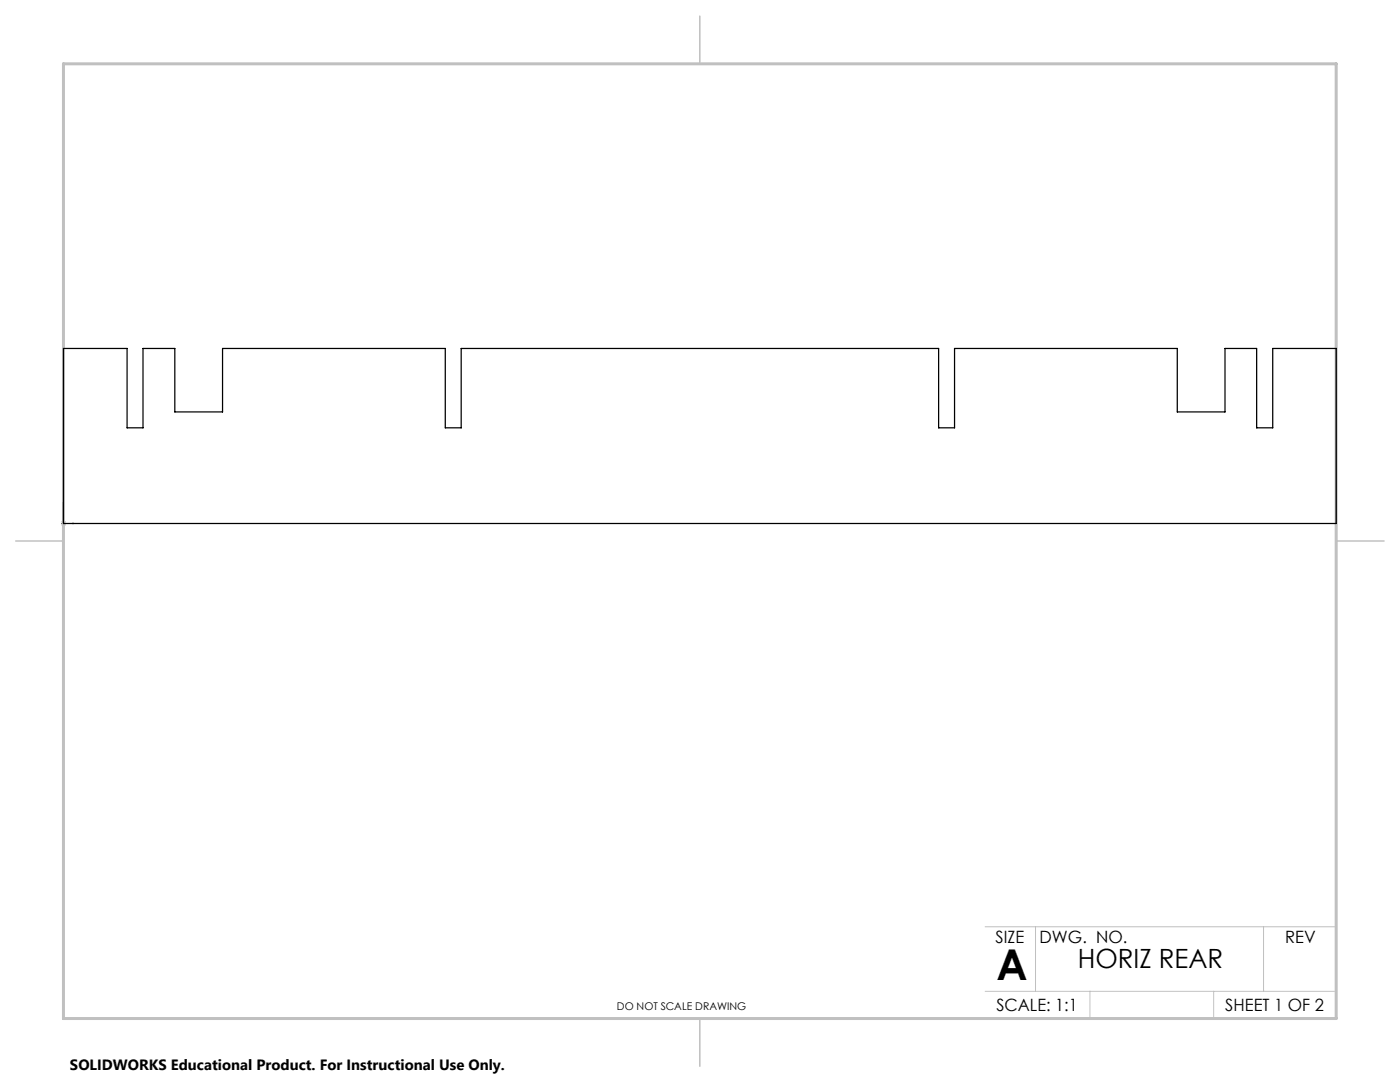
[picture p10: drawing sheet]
<svg xmlns="http://www.w3.org/2000/svg" width="279mm" height="216mm" viewBox="0 0 279 216" stroke-linecap="round" stroke-linejoin="round" font-family="sans-serif">
<defs><g id="words">
<text font-size="8.5" x="198.9" y="195.5">A</text>
<text font-size="5.3" x="215.1" y="193.2">HORIZ REAR</text>
<g font-size="3.4">
<text x="198.7" y="188.1">SIZE</text>
<text x="207.5" y="188.1">DWG. NO.</text>
<text x="256.5" y="188.2">REV</text>
<text x="198.8" y="201.7">SCALE: 1:1</text>
<text x="244.5" y="201.7">SHEET 1 OF 2</text>
</g>
<text font-size="3" x="14" y="213.5">SOLIDWORKS Educational Product. For Instructional Use Only.</text>
<text font-size="2.1" x="123.1" y="201.6">DO NOT SCALE DRAWING</text>
</g></defs>
<path d="M12.7 100.2v.2h-.1zM12.7 100.2v4.3h2.1M14.6 104.4l.2 .1h-.2z" fill="none" stroke="#00f" stroke-width=".2"/>
<path d="M12.2 104.5h1M12.3 104.1l.8 .7M12.7 103.9v1.1M13.1 104.1l-.8 .7" fill="none" stroke="#808080" stroke-width=".2"/>
<path d="M266.7 153.3v49.9h-240M196.6 184.9h70.1M196.6 197.8h70.1M206.7 184.9v12.9M217.5 197.8v5.4M242.2 197.8v5.4M252.2 184.9v12.9" fill="none" stroke="#c0c0c0" stroke-width=".2"/>
<path d="M139.7 3.2v9.5M3.1 107.9h9.6M266.7 107.9h9.5M139.7 203.2v9.6" fill="none" stroke="#c0c0c0" stroke-width=".3"/>
<path d="M12.7 12.7h254v190.5h-254z" fill="none" stroke="#c0c0c0" stroke-width=".6"/>
<path d="M14.6 104.4l.2 .1h-.2zM12.7 100.2v.2h-.1z" fill="#00f"/>
<path d="M12.7 69.5h12.7v15.9h3.1v-15.9h6.4v12.7h9.5v-12.7h44.5v15.9h3.1v-15.9h95.3v15.9h3.2v-15.9h44.4v12.7h9.6v-12.7h6.3v15.9h3.2v-15.9h12.7v35h-254z" fill="none" stroke="#000" stroke-width=".25"/>
<use href="#words"/>
</svg>
